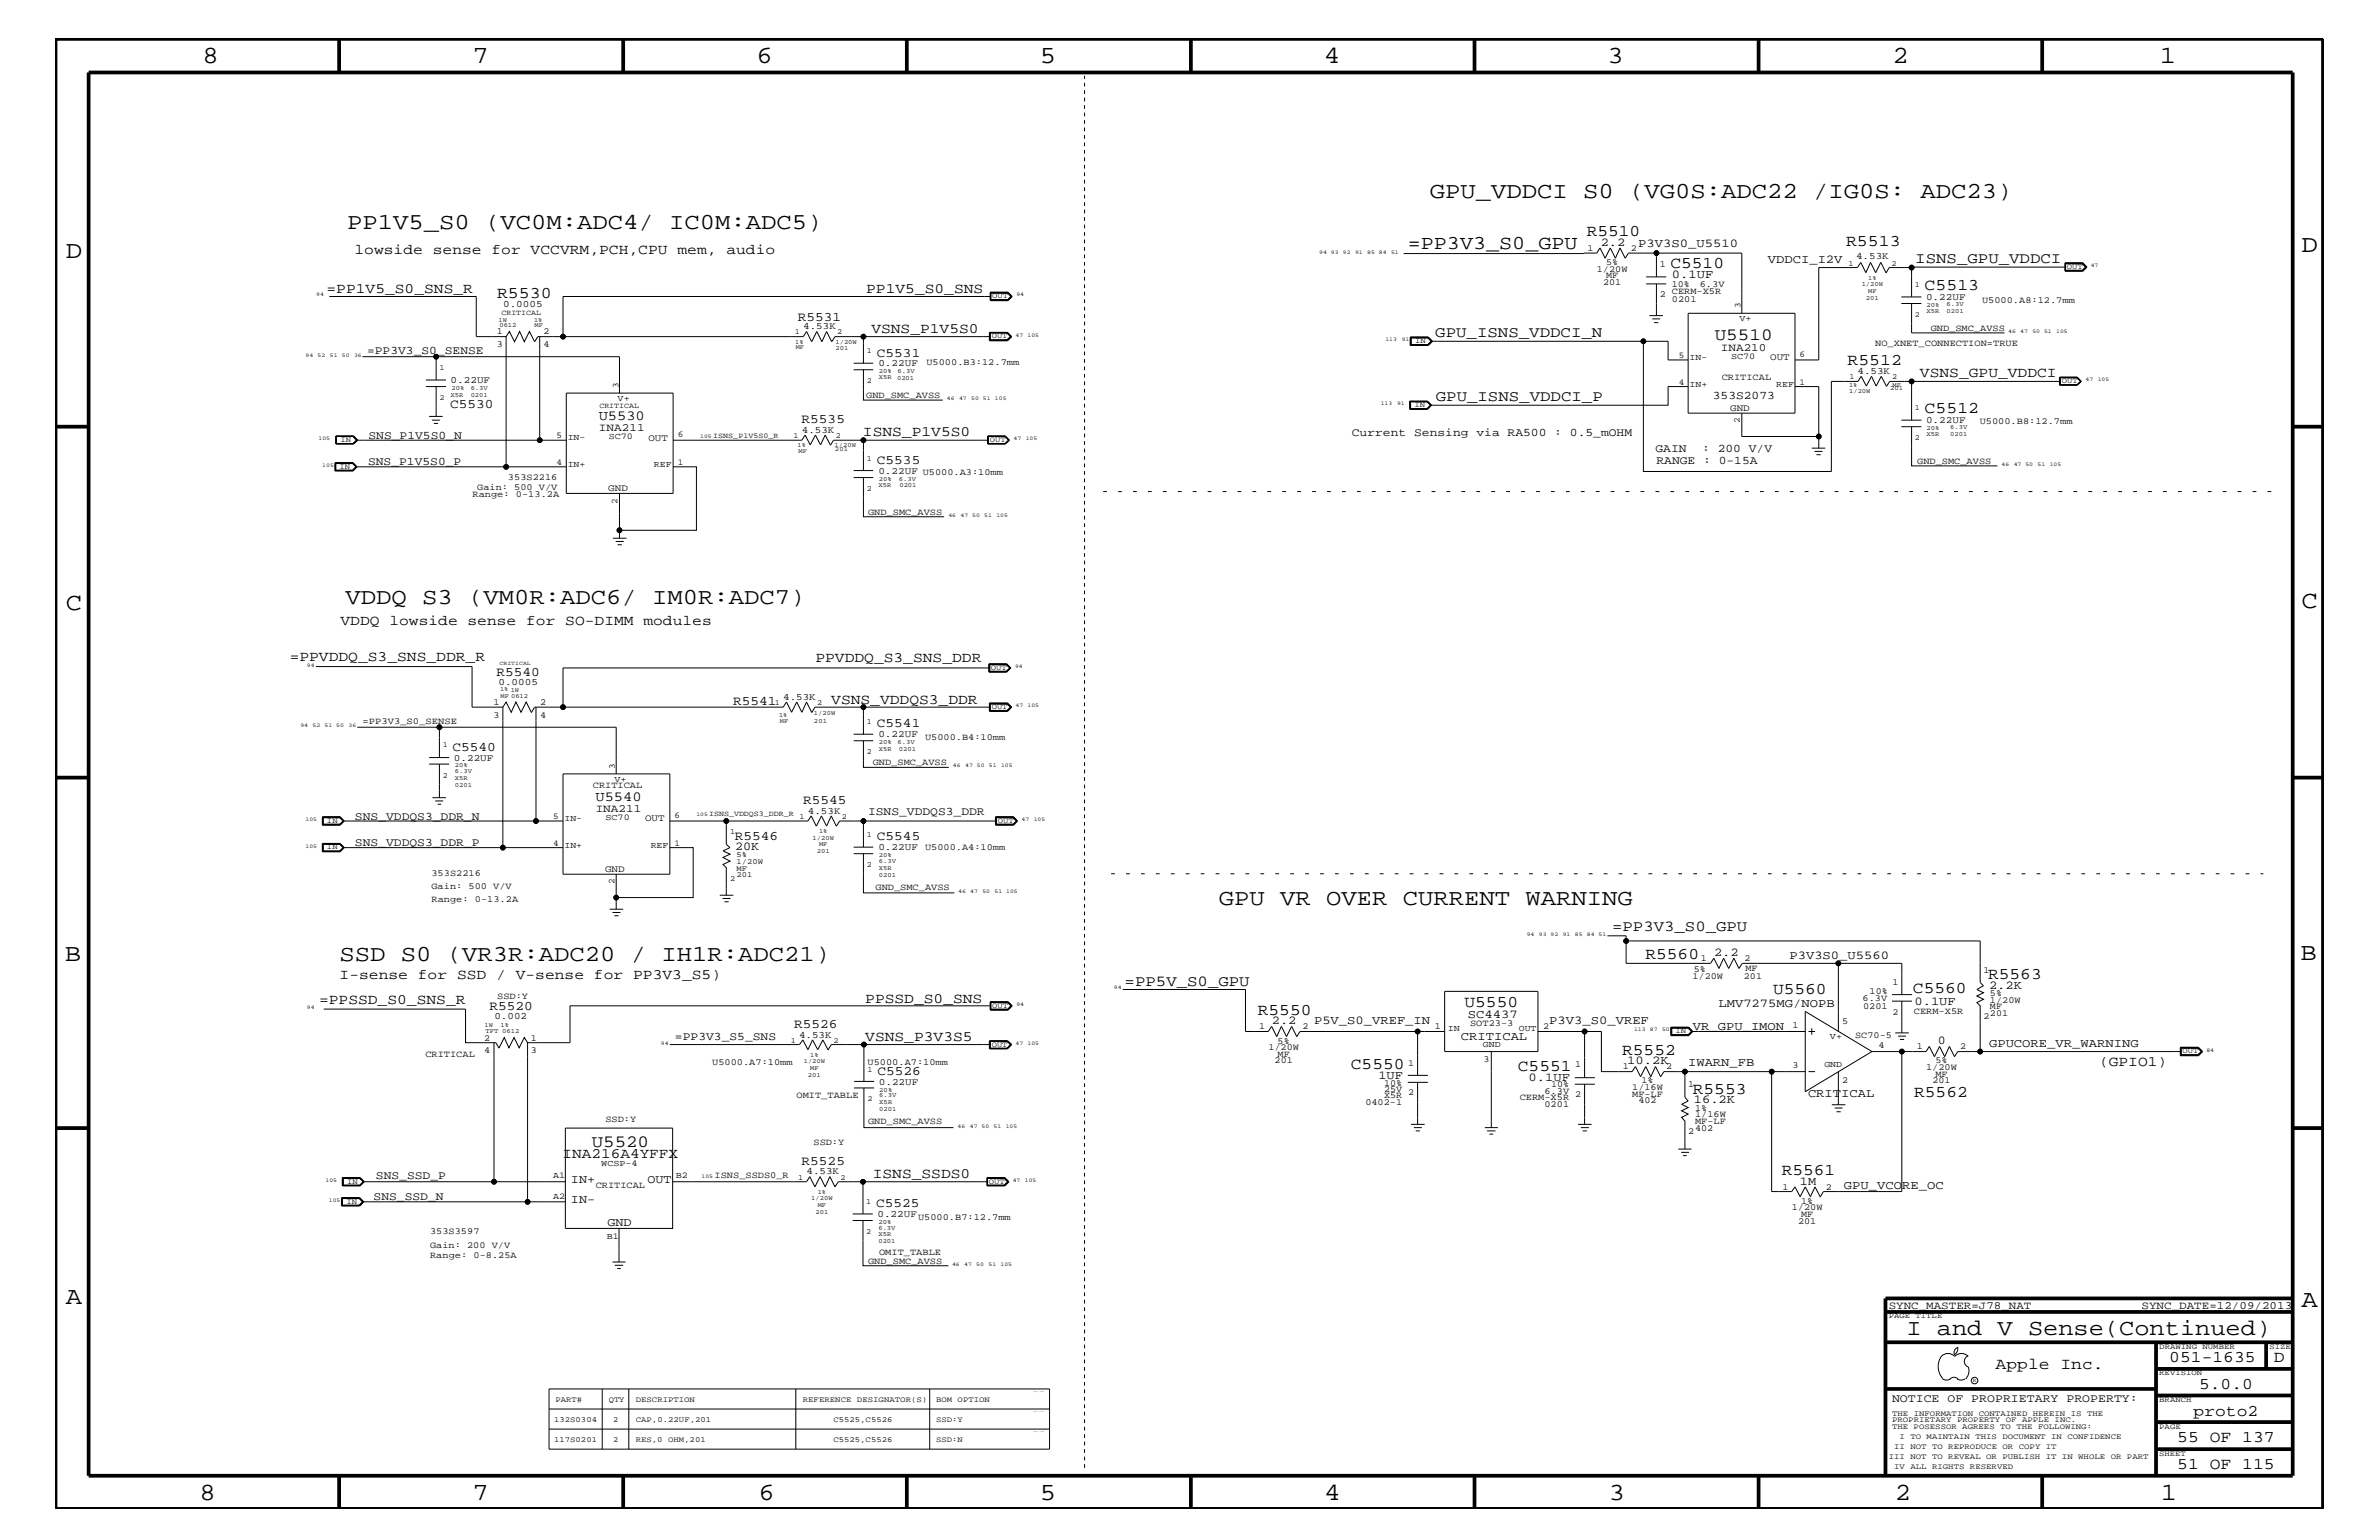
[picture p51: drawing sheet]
<svg xmlns="http://www.w3.org/2000/svg" width="432mm" height="279mm" viewBox="0 0 432 279" stroke-linecap="round" stroke-linejoin="round" font-family="sans-serif">
<defs><g id="words">
<g font-size="4.5">
<text x="36.7" y="11.5">8</text>
<text x="85.8" y="11.5">7</text>
<text x="137.3" y="11.5">6</text>
<text x="188.7" y="11.5">5</text>
<text x="240.3" y="11.5">4</text>
<text x="291.8" y="11.5">3</text>
<text x="343.5" y="11.5">2</text>
<text x="392" y="11.5">1</text>
<text x="11.9" y="46.8">D</text>
<text x="417.7" y="45.7">D</text>
<text x="11.9" y="110.6">C</text>
<text x="417.7" y="110.3">C</text>
<text x="11.8" y="174.3">B</text>
<text x="417.6" y="174.2">B</text>
<text x="11.9" y="236.7">A</text>
<text x="417.7" y="237.1">A</text>
<text x="36.2" y="272.1">8</text>
<text x="85.8" y="272.1">7</text>
<text x="137.7" y="272.1">6</text>
<text x="188.7" y="272.1">5</text>
<text x="240.4" y="272.1">4</text>
<text x="292" y="272.1">3</text>
<text x="343.9" y="272.1">2</text>
<text x="392.2" y="272.1">1</text>
</g>
<g font-size="4.1">
<text x="259.5" y="35.8">GPU_VDDCI S0 (VG0S:ADC22 /IG0S: ADC23)</text>
<text x="63" y="41.5">PP1V5_S0 (VC0M:ADC4/ IC0M:ADC5)</text>
<text x="62.7" y="109.5">VDDQ S3 (VM0R:ADC6/ IM0R:ADC7)</text>
<text x="221.2" y="164.1">GPU VR OVER CURRENT WARNING</text>
<text x="61.6" y="174.3">SSD S0 (VR3R:ADC20 / IH1R:ADC21)</text>
<text x="346" y="242.3">I and V Sense(Continued)</text>
</g>
<text font-size="3.6" x="255.5" y="45.2">=PP3V3_S0_GPU</text>
<g font-size="3.1">
<text x="311.2" y="61.7">U5510</text>
<text x="107.4" y="208.1">U5520</text>
</g>
<g font-size="3">
<text x="288" y="42.9">R5510</text>
<text x="335.1" y="44.6">R5513</text>
<text x="303.2" y="48.5">C5510</text>
<text x="349.3" y="52.7">C5513</text>
<text x="90.2" y="54">R5530</text>
<text x="335.3" y="66.2">R5512</text>
<text x="349.3" y="75">C5512</text>
<text x="298.7" y="174">R5560</text>
<text x="360.8" y="177.6">R5563</text>
<text x="228.3" y="184.1">R5550</text>
<text x="265.8" y="182.7">U5550</text>
<text x="321.8" y="180.4">U5560</text>
<text x="347.2" y="180.2">C5560</text>
<text x="294.4" y="191.4">R5552</text>
<text x="245.2" y="193.9">C5550</text>
<text x="275.5" y="194.3">C5551</text>
<text x="307.3" y="198.4">R5553</text>
<text x="347.4" y="199.1">R5562</text>
<text x="323.4" y="213.2">R5561</text>
<text x="362.2" y="248.4">Apple Inc.</text>
<text x="393.7" y="247.1">051-1635</text>
<text x="399.2" y="252">5.0.0</text>
<text x="412.7" y="247.1">D</text>
<text x="398.1" y="256.8">proto2</text>
<text x="395.2" y="261.6">55 OF 137</text>
<text x="395.2" y="266.6">51 OF 115</text>
</g>
<g font-size="2.8">
<text x="347.6" y="47.7">ISNS_GPU_VDDCI</text>
<text x="260.5" y="61.2">GPU_ISNS_VDDCI_N</text>
<text x="260.6" y="72.8">GPU_ISNS_VDDCI_P</text>
<text x="292.6" y="168.9">=PP3V3_S0_GPU</text>
<text x="204.1" y="178.8">=PP5V_S0_GPU</text>
</g>
<g font-size="2.6">
<text x="64.3" y="46.2">lowside sense for VCCVRM,PCH,CPU mem, audio</text>
<text x="59.3" y="53.2">=PP1V5_S0_SNS_R</text>
<text x="157.2" y="53.2">PP1V5_S0_SNS</text>
<text x="158.2" y="60.4">VSNS_P1V5S0</text>
<text x="348.5" y="68.4">VSNS_GPU_VDDCI</text>
<text x="156.6" y="79">ISNS_P1V5S0</text>
<text x="61.8" y="113.3">VDDQ lowside sense for SO-DIMM modules</text>
<text x="52.6" y="120">=PPVDDQ_S3_SNS_DDR_R</text>
<text x="148" y="120.2">PPVDDQ_S3_SNS_DDR</text>
<text x="150.9" y="127.7">VSNS_VDDQS3_DDR</text>
<text x="61.6" y="177.6">I-sense for SSD / V-sense for PP3V3_S5)</text>
<text x="57.9" y="182.2">=PPSSD_S0_SNS_R</text>
<text x="157.1" y="182.1">PPSSD_S0_SNS</text>
<text x="157.1" y="188.8">VSNS_P3V3S5</text>
<text x="381" y="193.4">(GPIO1)</text>
<text x="102.1" y="210.2">INA216A4YFFX</text>
<text x="158.4" y="213.6">ISNS_SSDS0</text>
</g>
<g font-size="2.5">
<text x="108.7" y="76.2">U5530</text>
<text x="108.1" y="145.3">U5540</text>
</g>
<g font-size="2.4">
<text x="144.8" y="58.3">R5531</text>
<text x="159.2" y="64.7">C5531</text>
<text x="81.7" y="74.1">C5530</text>
<text x="145.5" y="76.8">R5535</text>
<text x="159.2" y="84.2">C5535</text>
<text x="90.1" y="122.7">R5540</text>
<text x="133.1" y="127.9">R5541</text>
<text x="159.2" y="131.9">C5541</text>
<text x="82.1" y="136.2">C5540</text>
<text x="145.8" y="145.9">R5545</text>
<text x="133.3" y="152.4">R5546</text>
<text x="159.2" y="152.4">C5545</text>
<text x="88.9" y="183.3">R5520</text>
<text x="144.1" y="186.5">R5526</text>
<text x="159.3" y="195">C5526</text>
<text x="145.5" y="211.4">R5525</text>
<text x="159" y="219">C5525</text>
</g>
<g font-size="2.2">
<text x="290.5" y="44.6">2.2</text>
<text x="297.3" y="44.8">P3V3S0_U5510</text>
<text x="320.9" y="47.7">VDDCI_I2V</text>
<text x="303.4" y="50.4">0.1UF</text>
<text x="133.4" y="154.3">20K</text>
<text x="311.1" y="173.4">2.2</text>
<text x="324.8" y="173.9">P3V3S0_U5560</text>
<text x="361" y="179.4">2.2K</text>
<text x="230.8" y="185.8">2.2</text>
<text x="238.5" y="185.8">P5V_S0_VREF_IN</text>
<text x="266.4" y="184.7">SC4437</text>
<text x="281.2" y="185.8">P3V3_S0_VREF</text>
<text x="311.9" y="182.7">LMV7275MG/NOPB</text>
<text x="347.5" y="182.4">0.1UF</text>
<text x="265.2" y="188.7">CRITICAL</text>
<text x="307.3" y="186.9">VR_GPU_IMON</text>
<text x="351.7" y="189.4">0</text>
<text x="361" y="189.9">GPUCORE_VR_WARNING</text>
<text x="250.2" y="195.7">1UF</text>
<text x="277.5" y="196.1">0.1UF</text>
<text x="295.4" y="193.1">10.2K</text>
<text x="306.4" y="193.4">IWARN_FB</text>
<text x="307.4" y="200.2">16.2K</text>
<text x="328.2" y="199.1">CRITICAL</text>
<text x="103.6" y="214.6">IN+</text>
<text x="117.5" y="214.6">OUT</text>
<text x="326.7" y="214.9">1M</text>
<text x="334.7" y="215.8">GPU_VCORE_OC</text>
<text x="103.6" y="218.2">IN-</text>
<text x="110.2" y="222.4">GND</text>
</g>
<g font-size="2.1">
<text x="66.6" y="64.3">=PP3V3_S0_SENSE</text>
<text x="310.9" y="72.4">353S2073</text>
<text x="66.9" y="79.6">SNS_P1V5S0_N</text>
<text x="245.4" y="79">Current Sensing via RA500 : 0.5_mOHM</text>
<text x="300.5" y="82">GAIN</text>
<text x="308.9" y="82">: 200 V/V</text>
<text x="66.8" y="84.4">SNS_P1V5S0_P</text>
<text x="300.7" y="84.2">RANGE : 0-15A</text>
<text x="64.4" y="148.7">SNS_VDDQS3_DDR_N</text>
<text x="157.6" y="147.9">ISNS_VDDQS3_DDR</text>
<text x="64.4" y="153.5">SNS_VDDQS3_DDR_P</text>
<text x="122.5" y="188.7">=PP3V3_S5_SNS</text>
<text x="68.2" y="213.9">SNS_SSD_P</text>
<text x="67.8" y="217.8">SNS_SSD_N</text>
<text x="343.4" y="254.4">NOTICE OF PROPRIETARY PROPERTY:</text>
</g>
<g font-size="2">
<text x="312.3" y="63.7">INA210</text>
<text x="108.7" y="78.2">INA211</text>
<text x="108.1" y="147.3">INA211</text>
<text x="342.8" y="237.4">SYNC_MASTER=J78_NAT</text>
<text x="388.7" y="237.4">SYNC_DATE=12/09/2013</text>
</g>
<g font-size="1.8">
<text x="336.9" y="47">4.53K</text>
<text x="91.3" y="55.7">0.0005</text>
<text x="145.8" y="59.7">4.53K</text>
<text x="349.6" y="54.5">0.22UF</text>
<text x="321.3" y="65.4">OUT</text>
<text x="81.8" y="69.5">0.22UF</text>
<text x="159.4" y="66.5">0.22UF</text>
<text x="337.1" y="67.8">4.53K</text>
<text x="314" y="74.5">GND</text>
<text x="349.6" y="76.8">0.22UF</text>
<text x="117.7" y="80">OUT</text>
<text x="145.5" y="78.5">4.53K</text>
<text x="110.4" y="89.1">GND</text>
<text x="159.4" y="86">0.22UF U5000.A3:10mm</text>
<text x="90.5" y="124.2">0.0005</text>
<text x="142.2" y="127">4.53K</text>
<text x="159.4" y="133.8">0.22UF</text>
<text x="82.4" y="138">0.22UF</text>
<text x="117.1" y="149">OUT</text>
<text x="146.6" y="147.6">4.53K</text>
<text x="159.4" y="154.3">0.22UF</text>
<text x="109.8" y="158.2">GND</text>
<text x="89.7" y="184.9">0.002</text>
<text x="145" y="188.2">4.53K</text>
<text x="159.5" y="196.8">0.22UF</text>
<text x="146.4" y="213">4.53K</text>
<text x="159.3" y="220.8">0.22UF</text>
</g>
<g font-size="1.7">
<text x="288.1" y="45.5">1</text>
<text x="296" y="45.5">2</text>
<text x="289.8" y="49.3">1/20W</text>
<text x="291" y="51.7">201</text>
<text x="291.5" y="50.5">MF</text>
<text x="291.5" y="48">5%</text>
<text x="301.2" y="53.9">2</text>
<text x="301.2" y="48.5">1</text>
<text x="303.4" y="53.4">CERM-X5R</text>
<text x="303.4" y="52.1">10%</text>
<text x="308.5" y="52.1">6.3V</text>
<text x="303.4" y="54.7">0201</text>
<text x="359.7" y="55">U5000.A8:12.7mm</text>
<text x="90.2" y="63">3</text>
<text x="90.2" y="60.6">1</text>
<text x="98.6" y="63">4</text>
<text x="98.6" y="60.6">2</text>
<text x="340.4" y="62.9">NO_XNET_CONNECTION=TRUE</text>
<text x="350.4" y="60.1">GND_SMC_AVSS</text>
<text x="168.1" y="66.2">U5000.B3:12.7mm</text>
<text x="312.5" y="68.9">CRITICAL</text>
<text x="157.2" y="72.2">GND_SMC_AVSS</text>
<text x="359.3" y="76.9">U5000.B8:12.7mm</text>
<text x="86.6" y="88.8">Gain: 500 V/V</text>
<text x="92.2" y="87.1">353S2216</text>
<text x="348" y="84.2">GND_SMC_AVSS</text>
<text x="85.8" y="90.1">Range: 0-13.2A</text>
<text x="157.6" y="93.4">GND_SMC_AVSS</text>
<text x="65.8" y="131.3">=PP3V3_S0_SENSE</text>
<text x="89.6" y="130.2">3</text>
<text x="89.6" y="128">1</text>
<text x="98" y="130.2">4</text>
<text x="98" y="128">2</text>
<text x="167.9" y="134.2">U5000.B4:10mm</text>
<text x="107.6" y="143">CRITICAL</text>
<text x="158.4" y="138.7">GND_SMC_AVSS</text>
<text x="167.9" y="154.3">U5000.A4:10mm</text>
<text x="78.3" y="158.9">353S2216</text>
<text x="78.3" y="161.3">Gain: 500 V/V</text>
<text x="158.9" y="161.4">GND_SMC_AVSS</text>
<text x="78.3" y="163.7">Range: 0-13.2A</text>
<text x="307.2" y="177.7">1/20W</text>
<text x="307.4" y="176.3">5%</text>
<text x="308.7" y="174.4">1</text>
<text x="316.5" y="177.6">201</text>
<text x="316.7" y="174.4">2</text>
<text x="316.8" y="176.2">MF</text>
<text x="343.5" y="178.7">1</text>
<text x="360" y="176.5">1</text>
<text x="90.3" y="181.3">SSD:Y</text>
<text x="334.3" y="185.9">5</text>
<text x="338.1" y="181.6">6.3V</text>
<text x="338.2" y="183.1">0201</text>
<text x="339.3" y="180.4">10%</text>
<text x="343.5" y="184.1">2</text>
<text x="347.4" y="184">CERM-X5R</text>
<text x="360" y="184.9">2</text>
<text x="361.2" y="180.7">5%</text>
<text x="361.2" y="183.1">MF</text>
<text x="361.2" y="184.3">201</text>
<text x="361.2" y="181.9">1/20W</text>
<text x="77.2" y="191.7">CRITICAL</text>
<text x="87.9" y="191.1">4</text>
<text x="87.9" y="188.8">2</text>
<text x="96.4" y="191.1">3</text>
<text x="96.4" y="188.8">1</text>
<text x="228.5" y="186.7">1</text>
<text x="230.2" y="190.5">1/20W</text>
<text x="231.9" y="189.3">5%</text>
<text x="231.9" y="191.7">MF</text>
<text x="236.4" y="186.7">2</text>
<text x="260.4" y="186.6">1</text>
<text x="266.8" y="186.1">SOT23-3</text>
<text x="280.1" y="186.6">2</text>
<text x="325.4" y="186.5">1</text>
<text x="336.7" y="188.3">SC70-5</text>
<text x="341" y="190.2">4</text>
<text x="347.9" y="190.4">1</text>
<text x="355.8" y="190.4">2</text>
<text x="129.3" y="193.2">U5000.A7:10mm</text>
<text x="157.5" y="193.2">U5000.A7:10mm</text>
<text x="231.4" y="192.9">201</text>
<text x="251.2" y="197">10%</text>
<text x="255.6" y="193.3">1</text>
<text x="269.2" y="192.7">3</text>
<text x="281.5" y="197.3">10%</text>
<text x="285.9" y="193.7">1</text>
<text x="294.6" y="194">1</text>
<text x="296.2" y="197.8">1/16W</text>
<text x="297.9" y="196.5">1%</text>
<text x="302.4" y="194">2</text>
<text x="306.4" y="197.3">1</text>
<text x="325.4" y="193.7">3</text>
<text x="334.3" y="196.5">2</text>
<text x="349.6" y="194.2">1/20W</text>
<text x="350.7" y="196.5">201</text>
<text x="351.3" y="192.9">5%</text>
<text x="351.3" y="195.4">MF</text>
<text x="109.9" y="203.5">SSD:Y</text>
<text x="144.6" y="199.2">OMIT_TABLE</text>
<text x="157.6" y="204">GND_SMC_AVSS</text>
<text x="247.8" y="200.4">0402-1</text>
<text x="251.2" y="199.2">X5R</text>
<text x="251.2" y="198.1">25V</text>
<text x="255.6" y="198.7">2</text>
<text x="275.8" y="199.6">CERM-X5R</text>
<text x="280.3" y="198.4">6.3V</text>
<text x="280.3" y="200.9">0201</text>
<text x="285.9" y="199.1">2</text>
<text x="296.2" y="199">MF-LF</text>
<text x="297.4" y="200.2">402</text>
<text x="307.7" y="204">MF-LF</text>
<text x="307.7" y="201.5">1%</text>
<text x="307.7" y="202.7">1/16W</text>
<text x="147.7" y="207.7">SSD:Y</text>
<text x="306.4" y="205.8">2</text>
<text x="307.7" y="205.2">402</text>
<text x="108.1" y="215.6">CRITICAL</text>
<text x="129.7" y="213.6">ISNS_SSDS0_R</text>
<text x="323.5" y="215.8">1</text>
<text x="331.4" y="215.8">2</text>
<text x="166.6" y="221.3">U5000.B7:12.7mm</text>
<text x="325.2" y="219.6">1/20W</text>
<text x="326.9" y="218.4">1%</text>
<text x="326.9" y="220.8">MF</text>
<text x="78.1" y="224">353S3597</text>
<text x="78.1" y="226.4">Gain: 200 V/V</text>
<text x="159.6" y="227.6">OMIT_TABLE</text>
<text x="326.3" y="222">201</text>
<text x="78.1" y="228.2">Range: 0-8.25A</text>
<text x="157.6" y="229.4">GND_SMC_AVSS</text>
</g>
<g font-size="1.6">
<text x="315.7" y="58.3">V+</text>
<text x="315.9" y="55.8" transform="rotate(-90 315.9 55.8)">3</text>
<text x="304.7" y="64.9">5</text>
<text x="306.7" y="65.3">IN-</text>
<text x="314.2" y="65.1">SC70</text>
<text x="326.6" y="64.8">6</text>
<text x="112.3" y="70.4" transform="rotate(-90 112.3 70.4)">3</text>
<text x="304.7" y="69.8">4</text>
<text x="306.7" y="70.1">IN+</text>
<text x="322.4" y="70.1">REF</text>
<text x="326.6" y="69.8">1</text>
<text x="112.1" y="72.8">V+</text>
<text x="315.8" y="76.8" transform="rotate(-90 315.8 76.8)">2</text>
<text x="101" y="79.4">5</text>
<text x="103" y="79.9">IN-</text>
<text x="110.5" y="79.7">SC70</text>
<text x="123" y="79.4">6</text>
<text x="101" y="84.4">4</text>
<text x="103" y="84.7">IN+</text>
<text x="118.7" y="84.7">REF</text>
<text x="123" y="84.4">1</text>
<text x="112.1" y="91.4" transform="rotate(-90 112.1 91.4)">2</text>
<text x="111.5" y="141.9">V+</text>
<text x="111.6" y="139.5" transform="rotate(-90 111.6 139.5)">3</text>
<text x="100.4" y="148.5">5</text>
<text x="102.4" y="149">IN-</text>
<text x="109.9" y="148.8">SC70</text>
<text x="122.4" y="148.4">6</text>
<text x="100.4" y="153.4">4</text>
<text x="102.4" y="153.8">IN+</text>
<text x="118.1" y="153.8">REF</text>
<text x="122.4" y="153.4">1</text>
<text x="111.5" y="160.5" transform="rotate(-90 111.5 160.5)">2</text>
<text x="262.8" y="187.1">IN</text>
<text x="269.2" y="190">GND</text>
<text x="275.7" y="187.1">OUT</text>
<text x="332.1" y="188.6">V+</text>
<text x="331.1" y="193.6">GND</text>
<text x="100.4" y="213.8">A1</text>
<text x="109.1" y="211.6">WCSP-4</text>
<text x="122.7" y="213.8">B2</text>
<text x="100.4" y="217.5">A2</text>
<text x="110.2" y="224.7">B1</text>
</g>
<g font-size="1.4">
<text x="335.5" y="48.2">1</text>
<text x="343.3" y="48.2">2</text>
<text x="347.6" y="52.1">1</text>
<text x="375.2" y="48.8">OUT</text>
<text x="91" y="57.2">CRITICAL</text>
<text x="180.1" y="54.1">OUT</text>
<text x="347.6" y="57.5">2</text>
<text x="144.3" y="60.6">1</text>
<text x="152" y="60.6">2</text>
<text x="157.3" y="64">1</text>
<text x="180" y="61.4">OUT</text>
<text x="256.9" y="62.3">IN</text>
<text x="79.8" y="67.1">1</text>
<text x="157.3" y="69.5">2</text>
<text x="335.7" y="68.8">1</text>
<text x="343.4" y="68.8">2</text>
<text x="374.2" y="69.5">OUT</text>
<text x="79.8" y="72.6">2</text>
<text x="108.8" y="74">CRITICAL</text>
<text x="256.7" y="73.9">IN</text>
<text x="347.6" y="74.4">1</text>
<text x="61.8" y="80.2">IN</text>
<text x="129.5" y="79.4">ISNS_P1V5S0_R</text>
<text x="144" y="79.4">1</text>
<text x="151.7" y="79.4">2</text>
<text x="157.3" y="83.6">1</text>
<text x="179.7" y="80.2">OUT</text>
<text x="347.6" y="79.9">2</text>
<text x="61.6" y="85">IN</text>
<text x="157.3" y="89">2</text>
<text x="179.8" y="121.5">OUT</text>
<text x="140.6" y="128">1</text>
<text x="148.3" y="128">2</text>
<text x="157.3" y="131.3">1</text>
<text x="180" y="128.7">OUT</text>
<text x="80.3" y="135.6">1</text>
<text x="157.3" y="136.8">2</text>
<text x="80.3" y="141.1">2</text>
<text x="59.4" y="149.3">IN</text>
<text x="128.7" y="148.1">ISNS_VDDQS3_DDR_R</text>
<text x="145.1" y="148.5">1</text>
<text x="152.8" y="148.5">2</text>
<text x="181.1" y="149.3">OUT</text>
<text x="59.4" y="154.1">IN</text>
<text x="132.5" y="151.3">1</text>
<text x="133.7" y="155.6">5%</text>
<text x="157.3" y="151.8">1</text>
<text x="132.5" y="159.9">2</text>
<text x="133.7" y="159.2">201</text>
<text x="133.7" y="156.8">1/20W</text>
<text x="133.7" y="158">MF</text>
<text x="157.3" y="157.3">2</text>
<text x="180.1" y="182.9">OUT</text>
<text x="143.5" y="189.2">1</text>
<text x="151.3" y="189.2">2</text>
<text x="180" y="189.9">OUT</text>
<text x="304.1" y="187.5">IN</text>
<text x="396.2" y="191.1">OUT</text>
<text x="157.5" y="194.4">1</text>
<text x="157.5" y="199.8">2</text>
<text x="63" y="214.7">IN</text>
<text x="144.9" y="214.1">1</text>
<text x="152.6" y="214.1">2</text>
<text x="179.5" y="214.7">OUT</text>
<text x="62.9" y="218.4">IN</text>
<text x="157.2" y="218.4">1</text>
<text x="157.2" y="223.9">2</text>
<text x="342.8" y="239.2">PAGE TITLE</text>
<text x="391.9" y="244.7">DRAWING NUMBER</text>
<text x="411.9" y="244.7">SIZE</text>
<text x="391.9" y="249.5">REVISION</text>
<text x="100.8" y="254.4">PART#</text>
<text x="110.5" y="254.4">QTY</text>
<text x="115.4" y="254.4">DESCRIPTION</text>
<text x="145.7" y="254.4">REFERENCE DESIGNATOR(S)</text>
<text x="169.9" y="254.4">BOM OPTION</text>
<text x="343.4" y="256.8">THE INFORMATION CONTAINED HEREIN IS THE</text>
<text x="391.9" y="254.4">BRANCH</text>
<text x="100.6" y="258">132S0304</text>
<text x="100.6" y="261.6">117S0201</text>
<text x="111.3" y="258">2</text>
<text x="111.3" y="261.6">2</text>
<text x="115.4" y="258">CAP,0.22UF,201</text>
<text x="115.4" y="261.6">RES,0 OHM,201</text>
<text x="151.3" y="258">C5525,C5526</text>
<text x="151.3" y="261.6">C5525,C5526</text>
<text x="169.9" y="258">SSD:Y</text>
<text x="169.9" y="261.6">SSD:N</text>
<text x="343.4" y="258">PROPRIETARY PROPERTY OF APPLE INC.</text>
<text x="343.4" y="259.3">THE POSESSOR AGREES TO THE FOLLOWING:</text>
<text x="343.8" y="262.9">II NOT TO REPRODUCE OR COPY IT</text>
<text x="344.8" y="261.1">I TO MAINTAIN THIS DOCUMENT IN CONFIDENCE</text>
<text x="391.9" y="259.3">PAGE</text>
<text x="342.8" y="264.7">III NOT TO REVEAL OR PUBLISH IT IN WHOLE OR PART</text>
<text x="343.8" y="266.6">IV ALL RIGHTS RESERVED</text>
<text x="391.9" y="264.1">SHEET</text>
</g>
<g font-size="1.2">
<text x="337.9" y="51.9">1/20W</text>
<text x="339.1" y="50.7">1%</text>
<text x="339.1" y="53.2">MF</text>
<text x="90.5" y="58.4">1W</text>
<text x="90.6" y="59.4">0612</text>
<text x="96.9" y="58.4">1%</text>
<text x="97" y="59.4">MF</text>
<text x="338.7" y="54.4">201</text>
<text x="349.7" y="56.8">X5R</text>
<text x="349.7" y="55.7">20%</text>
<text x="353.3" y="56.8">0201</text>
<text x="353.3" y="55.6">6.3V</text>
<text x="144.4" y="62.3">1%</text>
<text x="144.4" y="63.4">MF</text>
<text x="151.6" y="62.3">1/20W</text>
<text x="151.6" y="63.4">201</text>
<text x="81.8" y="72">X5R</text>
<text x="82" y="70.7">20%</text>
<text x="85.4" y="70.7">6.3V</text>
<text x="85.4" y="72">0201</text>
<text x="159.5" y="67.7">20%</text>
<text x="159.5" y="68.8">X5R</text>
<text x="162.8" y="68.9">0201</text>
<text x="162.9" y="67.6">6.3V</text>
<text x="335.6" y="70.1">1%</text>
<text x="335.6" y="71.3">1/20W</text>
<text x="343.1" y="70.7">201</text>
<text x="343.5" y="70.1">MF</text>
<text x="354" y="77.9">6.3V</text>
<text x="144.8" y="81.1">1%</text>
<text x="144.9" y="82.2">MF</text>
<text x="151.5" y="81.1">1/20W</text>
<text x="151.6" y="81.9">201</text>
<text x="349.7" y="78">20%</text>
<text x="349.7" y="79.1">X5R</text>
<text x="354" y="79.1">0201</text>
<text x="159.4" y="88.4">X5R</text>
<text x="159.5" y="87.2">20%</text>
<text x="163.2" y="87.2">6.3V</text>
<text x="163.2" y="88.4">0201</text>
<text x="90.8" y="125.4">1% 1W</text>
<text x="90.8" y="126.6">MF 0612</text>
<text x="141.4" y="130.2">1%</text>
<text x="141.6" y="131.3">MF</text>
<text x="147.7" y="129.7">1/20W</text>
<text x="147.7" y="131.1">201</text>
<text x="159.5" y="135">20%</text>
<text x="159.5" y="136.2">X5R</text>
<text x="162.9" y="135">6.3V</text>
<text x="163.2" y="136.2">0201</text>
<text x="82.5" y="142.8">0201</text>
<text x="82.5" y="139.2">20%</text>
<text x="82.5" y="140.3">6.3V</text>
<text x="82.5" y="141.5">X5R</text>
<text x="147.5" y="152.3">1/20W</text>
<text x="148.3" y="154.7">201</text>
<text x="148.7" y="153.5">MF</text>
<text x="148.7" y="151.1">1%</text>
<text x="159.5" y="155.5">20%</text>
<text x="159.5" y="159">0201</text>
<text x="159.5" y="156.6">6.3V</text>
<text x="159.5" y="157.8">X5R</text>
<text x="88" y="186.3">1W</text>
<text x="88.1" y="187.5">TFT 0612</text>
<text x="90.8" y="186.3">1%</text>
<text x="147.1" y="191.7">1%</text>
<text x="145.9" y="192.9">1/20W</text>
<text x="146.6" y="195.4">201</text>
<text x="147.1" y="194.2">MF</text>
<text x="159.6" y="200.3">X5R</text>
<text x="159.6" y="199.1">6.3V</text>
<text x="159.6" y="201.5">0201</text>
<text x="159.6" y="198.1">20%</text>
<text x="147.2" y="217.8">1/20W</text>
<text x="148" y="220.2">201</text>
<text x="148.4" y="216.6">1%</text>
<text x="148.4" y="219">MF</text>
<text x="159.4" y="222">20%</text>
<text x="159.4" y="225.6">0201</text>
<text x="159.4" y="223.1">6.3V</text>
<text x="159.4" y="224.3">X5R</text>
</g>
<g font-size="1">
<text x="239.4" y="46">94 93</text>
<text x="243.8" y="46">92</text>
<text x="246" y="46">91</text>
<text x="248.2" y="46">85 84</text>
<text x="252.5" y="46">51</text>
<text x="57.4" y="53.8">94</text>
<text x="184.5" y="53.8">94</text>
<text x="379.5" y="48.5">47</text>
<text x="55.5" y="64.7">94</text>
<text x="57.7" y="64.7">52</text>
<text x="59.9" y="64.7">51</text>
<text x="62.1" y="64.7">50</text>
<text x="64.3" y="64.7">36</text>
<text x="184.3" y="61.1">47</text>
<text x="186.5" y="61.1">105</text>
<text x="251.5" y="61.9">113</text>
<text x="254.4" y="61.9">91</text>
<text x="364.5" y="60.4">46</text>
<text x="366.7" y="60.4">47</text>
<text x="368.9" y="60.4">50 51</text>
<text x="373.2" y="60.4">105</text>
<text x="378.5" y="69.2">47</text>
<text x="380.7" y="69.2">105</text>
<text x="171.9" y="72.6">46</text>
<text x="174.1" y="72.6">47</text>
<text x="176.3" y="72.6">50 51</text>
<text x="180.6" y="72.6">105</text>
<text x="250.6" y="73.5">113</text>
<text x="253.6" y="73.5">91</text>
<text x="57.8" y="79.9">105</text>
<text x="127.1" y="79.4">105</text>
<text x="184" y="79.9">47</text>
<text x="186.2" y="79.9">105</text>
<text x="58.5" y="84.7">105</text>
<text x="363.3" y="84.5">46</text>
<text x="365.5" y="84.5">47 50</text>
<text x="369.8" y="84.5">51</text>
<text x="372" y="84.5">105</text>
<text x="172.1" y="93.8">46</text>
<text x="174.3" y="93.8">47 50</text>
<text x="178.6" y="93.8">51</text>
<text x="180.8" y="93.8">105</text>
<text x="55.7" y="120.9">94</text>
<text x="90.7" y="120.7">CRITICAL</text>
<text x="184.2" y="121.2">94</text>
<text x="54.5" y="131.9">94</text>
<text x="56.7" y="131.9">52</text>
<text x="58.9" y="131.9">51 50</text>
<text x="63.2" y="131.9">36</text>
<text x="184.3" y="128.3">47</text>
<text x="186.5" y="128.3">105</text>
<text x="173" y="139.2">46</text>
<text x="175.2" y="139.2">47 50</text>
<text x="179.5" y="139.2">51</text>
<text x="181.7" y="139.2">105</text>
<text x="55.5" y="149">105</text>
<text x="126.4" y="148.1">105</text>
<text x="185.4" y="149">47</text>
<text x="187.6" y="149">105</text>
<text x="55.5" y="153.8">105</text>
<text x="173.9" y="162">46</text>
<text x="176.1" y="162">47</text>
<text x="178.3" y="162">50</text>
<text x="180.5" y="162">51 105</text>
<text x="277.1" y="169.8">94</text>
<text x="279.3" y="169.8">93 92</text>
<text x="283.6" y="169.8">91</text>
<text x="285.8" y="169.8">85</text>
<text x="288" y="169.8">84 51</text>
<text x="202.2" y="179.5">94</text>
<text x="55.7" y="183.1">94</text>
<text x="184.5" y="182.5">94</text>
<text x="120" y="189.5">94</text>
<text x="184.3" y="189.5">47</text>
<text x="186.5" y="189.5">105</text>
<text x="296.6" y="187.1">113</text>
<text x="299.5" y="187.1">87</text>
<text x="301.7" y="187.1">50</text>
<text x="400.5" y="190.8">84</text>
<text x="173.8" y="204.6">46</text>
<text x="176" y="204.6">47 50</text>
<text x="180.3" y="204.6">51</text>
<text x="182.5" y="204.6">105</text>
<text x="59.1" y="214.4">105</text>
<text x="127.3" y="213.6">105</text>
<text x="183.8" y="214.4">47</text>
<text x="186" y="214.4">105</text>
<text x="59.7" y="218">105</text>
<text x="172.8" y="229.6">46</text>
<text x="175" y="229.6">47</text>
<text x="177.2" y="229.6">50</text>
<text x="179.4" y="229.6">51</text>
<text x="181.6" y="229.6">105</text>
<text x="358.1" y="250.7">R</text>
</g>
</g></defs>
<g fill="none" stroke="#000" stroke-width=".18">
<path d="M59.8 53.8h26.6v7.3h5.5l.6-1 .9 1.9 .9-1.9 .9 1.9 .9-1.9 .9 1.9 .6-.9h4.6M179.7 53h3.3l.7 .8-.7 .8h-3.3zM179.8 53.8h-77.6v7.3h43.6l.6-1 .9 1.9 1-1.9 .9 1.9 .8-1.9 1 1.9 .6-.9h28.1M179.8 53.1h3.2l.6 .7-.6 .6h-3.2zM179.8 53.2h3.1l.6 .6-.6 .6M183 53l.6 .8-.6 .7h-3.3M254.8 46h32.6l2.4-.1 .6-.9 .9 1.8 1-1.8 .9 1.8 .8-1.8 1 1.8 .6-.9h20.5v10.9M298.8 51.5h3.6M298.8 50.2h3.6M299.4 57.3h2.4M299.9 57.9h1.4M300.2 58.5h.8"/>
<path d="M300.7 45.9v4.3M300.7 51.5v5.8M306.4 56.8h19.4v18.2h-19.4zM342.3 49.6l.6-1.1h4.1v5.4M342.3 49.5l-.9-1.9-1 1.9-.9-1.9-.8 1.9-1-1.9-.6 .9h-7v16.8h-4.3M345.1 55.1h3.6M345.1 53.9h3.6M347 55.1v5.3h16.8M374.8 47.7h3.2l.8 .8-.8 .7h-3.2zM374.9 47.8h3.1l.6 .7-.6 .6h-3.1zM374.9 47.9h3.1l.5 .6-.5 .6M374.9 48.5h-27.9"/>
<path d="M378 47.7l.7 .8-.7 .6h-3.2M64.1 79.2h-3.1v1.3h3.1M64.1 79.2l.7 .7-.7 .6M64.1 79.2l.6 .7M64.2 79.1h-3.2v1.4h3.2M64.2 79.1l.7 .8-.7 .6M64.7 79.9l-.6 .6M65.8 64.7h13.4v4.2M77.3 70.1h3.6M77.3 68.9h3.6M77.9 75.6h2.4M78.4 76.2h1.4"/>
<path d="M78.7 76.8h.8M79.2 64.7h33.2v6.6M79.2 70.1v5.5M91.9 61.1v23.6h-27.3M98 61.1v18.8h-33.3M98 79.9h4.8M102.8 71.3h19.4v18.2h-19.4zM122.2 79.9h23.3l.6-1 1 1.8 .9-1.8 .9 1.8 .9-1.8 .9 1.8M154.9 67.1h3.6M154.9 65.9h3.6M156.7 67.1v5.5h14.4M156.7 61.1v4.8"/>
<path d="M156.7 79.9v5.5M179.3 79.1v1.4M179.3 79.2h3.2M179.4 79.9h-28.1l-.6 .9M179.4 79.2v1.3M179.6 60.3h3.3l.7 .8-.7 .7h-3.3zM179.7 60.3v1.5h3.1l.8-.7-.8-.8M179.7 61.7h3.1M179.7 60.4h3.1M179.7 60.4v1.3M182.5 79.1h-3.3v1.4h3.3M182.5 79.1l.7 .8-.7 .6"/>
<path d="M182.5 79.1l.6 .8M182.5 79.2l.6 .7M182.5 79.2l.5 .7-.5 .6M182.8 60.4l.7 .7-.7 .6M182.8 60.4l.6 .7-.6 .6M183.1 79.9l-.6 .6M255.9 72.8h3.2l.7 .7-.7 .8h-3.2zM255.9 61.2h3.3l.8 .7-.8 .8h-3.3zM256 61.2v1.4h3.2l.7-.7-.7-.7M256 72.9h3l.7 .6-.7 .6h-3zM256.1 61.2h3.1l.6 .7-.6 .6h-3.1zM256.1 61.3h3.1l.6 .6"/>
<path d="M259.1 72.8h-3.2v1.4h3.2M259.1 72.8l.7 .7-.7 .7M259.1 72.8l.6 .7M259.7 73.5l-.6 .7M259.8 61.9h38.5v23.6h34.1v-16.3h4.8l.6-.9 1 1.7 .9-1.7 .8 1.7 1-1.7 .9 1.7M259.8 61.9l-.6 .6M298.3 61.9h4.5v3.4h3.6M306.4 70.1h-3.6v3.4h-43.1M316.1 75v4.2h14M325.8 70.1h4.3v11.2M342.4 70.1l.6-.9h4v7M345.1 77.4h3.6"/>
<path d="M345.1 76.2h3.6M347 77.4v7.1h15.5M347 69.2h27M373.9 69.8h3.1M373.9 68.4v1.5M373.9 68.5h3.1M374 68.5v1.3M377 68.4h-3.2v1.5h3.2M377 68.4l.8 .8-.8 .7M377 68.4l.7 .8M377 68.5l.7 .7M377 68.5l.6 .7-.6 .6"/>
<path d="M377.7 69.2l-.7 .7M377.7 69.2l-.7 .6M60.8 83.9h3.3l.7 .8-.7 .8h-3.3zM61 84.1h3l.6 .6-.6 .6h-3zM64 84h-3.1v1.4h3.1M64 84l.7 .7-.7 .7M64 84l.8 .7M64.8 84.7l-.8 .7M91.9 84.7h10.9M111.3 97.6h2.4M111.8 98.2h1.4M112.1 98.8h.8"/>
<path d="M112.4 96.2v1.4M122.2 84.7h4.2v11.5h-14v-6.7M154.9 86.6h3.6M154.9 85.4h3.6M156.7 86.6v7.2h14.7M179.3 80.5h3.2M328.8 81.3h2.5M329.4 81.9h1.4M329.7 82.5h.8M57.3 120.9h28.4v7.4h5.6l.6-.9 .9 1.8 .8-1.8 1 1.8 .9-1.8 .9 1.8M64.9 131.9h46.9v8.5M77.9 138.6h3.6"/>
<path d="M77.9 137.4h3.6M79.8 131.9v5.5M79.8 138.6v6.1M91.3 128.3v25.5M97.3 128.3v20.7M102.2 128.3h-5.2l-.6 1M147.3 129.3l.6-1h8.8v4.9M154.9 134.4h3.6M154.9 133.2h3.6M156.7 134.4v4.8h15.5M156.7 128.3h23M179.5 120.4h3.2l.8 .8-.8 .7h-3.2z"/>
<path d="M179.5 121.9h3.2M179.5 120.5h3.2M179.6 120.5v1.4M179.6 127.5h3.3l.7 .8-.7 .8h-3.3zM179.7 121.2h-77.5v7.1h40l.5-.9 1 1.8 .9-1.8 .9 1.8 .9-1.8 .9 1.8M179.7 129.1v-1.5h3.1l.8 .7-.8 .8M179.7 120.6h2.9l.7 .6-.7 .6h-2.9zM179.7 127.7h3.1M179.7 127.7v1.2h3.1l.6-.6-.6-.6M182.7 120.5l.7 .7-.7 .7M182.7 120.5l.6 .7M182.8 127.7l.7 .6-.7 .7h-3.1"/>
<path d="M183.3 121.2l-.6 .7M58.5 148.2h3.2l.8 .8-.8 .7h-3.2zM58.5 153h3.2l.8 .8-.8 .7h-3.2zM58.6 148.2v1.4h3.1l.7-.6-.7-.8M58.6 148.3h3.1l.6 .7M58.7 153.2h2.9l.7 .6-.7 .6h-2.9zM61.7 153.1h-3.1v1.4h3.1M61.7 153.1l.7 .7-.7 .7M61.7 153.1l.6 .7M62.3 149l-.6 .5h-3.1M62.3 149l-.7-.6h-2.9v1.1M62.3 149h39.9"/>
<path d="M62.3 153.8h39.9M62.3 149l-.7 .5M62.3 153.8l-.6 .7M78.5 144.7h2.4M79 145.3h1.4M79.4 145.9h.7M102.2 140.4h19.4v18.2h-19.4zM121.6 153.8h4.2v9h-14v-4.2M121.6 149h10.2M154.9 154.9h3.6M154.9 153.7h3.6M156.7 154.9v7.1h16.5"/>
<path d="M156.7 149v4.7M180.7 148.2h3.3l.7 .8-.7 .7h-3.3zM180.8 149.5h3.1M180.8 148.2v1.4h3.1l.8-.6M180.8 148.3h3.1l.7 .7-.7 .5M180.8 149h-28.4l-.6 .9-.9-1.9-.9 1.9-.9-1.9-.9 1.9-1-1.9-.6 1h-14.8v4.2l.7 .6-1.3 .6 1.3 .6-1.3 .6 1.3 .6-1.3 .6 .6 .6v5M180.8 149.5v-1.1h3.1l.6 .6-.6 .5M183.9 148.2l.8 .8M110.7 165h2.4M111.2 165.6h1.4M111.5 166.1h.8M111.8 162.8v2.2"/>
<path d="M130.6 162.4h2.5M131.1 163h1.5M131.5 163.6h.7M203.8 179.5h22.3v7.6h4.1l.6-.9 .9 1.9 .9-1.9 .9 1.9 .9-1.9 1 1.9 .6-1h21.3M262.2 179.9h16.9v10.9h-16.9zM291.8 169.8h3.3v.9M333.7 174.8h11.5v5.7M58.8 183.1h25.7v6.1h5.5l.6 1M89.7 189.2v25.2h12.9M95.8 189.2v28.8h6.8M121.6 189.5h23.5l.6-.8 .9 1.7 .9-1.7 .9 1.7 1-1.7 .9 1.7M150.3 190.5l.6-1h5.9v6.7"/>
<path d="M155 197.4h3.7M155 196.2h3.7M156.8 197.4v7.2h16.3M156.8 189.5h22.9M179.6 188.8h3.3l.7 .7-.7 .8h-3.3zM179.7 188.8v1.5M179.7 190.2h3.1M179.7 188.9h3.1M179.7 181.7h3.3l.7 .8-.7 .7h-3.3zM179.7 188.9v1.3M179.7 181.8h3.3l.6 .7-.6 .7M179.8 182.5h-76.3v6.7h-7.7l-.6-1-1 1.9-.9-1.9-.9 1.9-.9-1.9-.9 1.9"/>
<path d="M179.8 181.9h3.2l.6 .6-.6 .7h-3.2zM182.8 188.8l.8 .7-.8 .8M182.8 188.9l.7 .6-.7 .7M182.8 188.9l.6 .6-.6 .7M182.9 181.9l.6 .6-.6 .6h-3.1M255.5 196.4h3.7M255.5 195.1h3.7M257.3 196.4v7.6M262.2 187.1h-4.9v8M270.7 190.8v13.8M279.1 187.1h8.5M285.8 196.7h3.7"/>
<path d="M285.8 195.5h3.7M287.6 196.7v7.3M303.3 186.4h3.2l.8 .7-.8 .8h-3.2zM303.4 186.5h3.1l.6 .6-.6 .6h-3.1zM305.8 194.4h-3.8l-.6 1-.9-1.9-.9 1.9-.9-1.9-.9 1.9-1-1.9-.6 .9h-5.5v-7.3h-3.1v8.4M306.5 186.4l.7 .7-.7 .7h-3.2M307 187.1h20.7M307 187.1l-.6 .6M307 187.1l-.6-.6h-3v1.2M321.6 194.4h-15.8v4.7l.6 .7-1.2 .5 1.2 .6-1.2 .6 1.2 .6-1.2 .6 .6 .7v5.1M321.6 194.4v21.8h3.6l.6-.9 .9 1.8 1-1.8 .9 1.8 .8-1.8 1 1.8M321.6 194.4h6.1"/>
<path d="M327.7 183.5l12.1 7.3-12.1 7.3zM328.3 194.4h1.1M328.3 187.1h1.1M328.8 186.5v1.2M333.7 187.1v-12.3h-17.5l-.6 .9-.9-1.9-.9 1.9-1-1.9-.8 1.9-.9-1.9-.6 1h-15.4v-4.1h64.3v7.6l.6 .5-1.2 .7 1.2 .6-1.2 .6 1.2 .6-1.2 .6 .6 .6v8.3h36.5M333.7 194.4v6M339.8 190.8h9.8l.6-.9 .9 1.8 .9-1.8 1 1.8 .8-1.8 1 1.8 .5-.9h4.1M343.4 181.6h3.6M343.4 180.5h3.6M344 187.4h2.5M344.5 188h1.4M344.8 188.6h.8"/>
<path d="M345.2 181.6v5.8M345.2 190.8v25.4h-14.2l-.6 1M395.7 190h3.3l.8 .8-.8 .7h-3.3zM395.8 191.4h3.1M395.8 190v1.5h3.1l.8-.7-.8-.8M395.8 190.1h3.1l.7 .7-.7 .6M395.9 191.4v-1.2h3l.6 .6-.6 .6M62 217.3h3.3l.7 .7-.7 .8h-3.3zM62.1 217.4h3.2l.7 .6-.7 .7h-3.2zM62.1 215.1h3.3M62.1 213.6h3.3l.7 .8-.7 .8h-3.3zM62.1 213.7h3.3"/>
<path d="M62.1 217.4v1.3M62.1 217.5h3.1l.6 .5M62.2 213.7v1.4M62.3 213.8h3l.7 .6-.7 .6h-3zM65.2 217.4l.7 .6-.7 .7M65.4 213.7l.6 .7-.6 .7M65.4 213.7l.6 .7M65.8 218h30M65.8 218l-.6 .6h-3.1M66 214.4h23.7M66 214.4l-.6 .7M102.6 204.7h19.5v18.2h-19.5z"/>
<path d="M122.1 214.4h24.3l.6-.9 .9 1.8 .9-1.8 1 1.8 .8-1.8 1 1.8 .5-.9h4.5v5.8M156.6 214.4h22.6M179.2 213.6h3.2l.7 .8-.7 .8h-3.2zM179.2 213.7h3.2l.6 .7-.6 .7h-3.2M179.2 213.8h3.1l.6 .6-.6 .6h-3.1M179.2 213.7v1.4M182.3 213.7l.7 .7-.7 .7M256.1 204h2.5M256.6 204.6h1.5M257 205.2h.7M269.5 204.6h2.4M269.9 205.2h1.5"/>
<path d="M270.3 205.8h.7M286.4 204h2.5M286.9 204.6h1.5M287.3 205.2h.7M304.6 208.5h2.4M305.1 209.1h1.5M305.5 209.7h.7M332.5 200.4h2.4M333 201h1.4M333.3 201.7h.8M111.2 229h2.3M111.6 229.6h1.5"/>
<path d="M112 230.2h.7M112.4 222.9v6.1M154.8 221.4h3.6M154.8 220.2h3.6M156.6 221.4v8.2h15.5M99.7 252h90.8v10.9h-90.8zM99.7 259.3h90.8M99.7 255.6h90.8M109.3 252v10.9M114.1 252v10.9M144.4 252v10.9M168.7 252v10.9"/>
<path d="M352.3 246.1a1.72 1.72 0 0 1 2.5 0 1.69 1.69 0 0 1 2.4 0M352.4 246a3.2 3.2 0 0 0 .4 4.3l.8 .1 .4-.2M354 250.2l.7-.3 .7 .3M355.2 250.2l.7 .2 .7-.2M355.3 244.4v.3a1.18 1.18 0 0 1-.6 1.1M355.4 244.4a.99 .99 0 0 0-.6 1.4M357.2 246a1.04 1.04 0 0 0-.7 1 1.04 1.04 0 0 0 .7 1M357.3 248l.1 .7a2.11 2.11 0 0 1-.6 1.5"/>
<circle cx="300.7" cy="45.9" r=".42"/>
<circle cx="347" cy="48.5" r=".42"/>
<circle cx="79.2" cy="64.7" r=".42"/>
<circle cx="98" cy="79.9" r=".42"/>
<circle cx="102.2" cy="61.1" r=".42"/>
<circle cx="156.7" cy="61.1" r=".42"/>
<circle cx="156.7" cy="79.9" r=".42"/>
<circle cx="298.3" cy="61.9" r=".42"/>
<circle cx="330.1" cy="79.2" r=".42"/>
<circle cx="347" cy="69.2" r=".42"/>
<circle cx="91.9" cy="84.7" r=".42"/>
<circle cx="112.4" cy="96.2" r=".42"/>
<circle cx="79.8" cy="131.9" r=".42"/>
<circle cx="102.2" cy="128.3" r=".42"/>
<circle cx="156.7" cy="128.3" r=".42"/>
<circle cx="91.3" cy="153.8" r=".42"/>
<circle cx="97.3" cy="149" r=".42"/>
<circle cx="131.8" cy="149" r=".42"/>
<circle cx="156.7" cy="149" r=".42"/>
<circle cx="111.8" cy="162.8" r=".42"/>
<circle cx="295.1" cy="170.7" r=".42"/>
<circle cx="333.7" cy="174.8" r=".42"/>
<circle cx="156.8" cy="189.5" r=".42"/>
<circle cx="257.3" cy="187.1" r=".42"/>
<circle cx="287.6" cy="187.1" r=".42"/>
<circle cx="305.8" cy="194.4" r=".42"/>
<circle cx="321.6" cy="194.4" r=".42"/>
<circle cx="345.2" cy="190.8" r=".42"/>
<circle cx="359.4" cy="190.8" r=".42"/>
<circle cx="89.7" cy="214.4" r=".42"/>
<circle cx="95.8" cy="218" r=".42"/>
<circle cx="156.6" cy="214.4" r=".42"/>
<circle cx="358.4" cy="250.5" r=".59"/>
</g>
<g fill="none" stroke="#000" stroke-width=".68" stroke-linecap="butt">
<path d="M10.1 7.1h411.5v266.7h-411.5zM16.1 13.2h400v254.5h-400zM61.6 7.1v6.1M113.1 7.1v6.1M164.6 7.1v6.1M216.2 7.1v6.1M267.6 7.1v6.1M319.2 7.1v6.1M370.7 7.1v6.1M10.1 77.4h6M416.1 77.4h5.5M10.1 141.1h6"/>
<path d="M416.1 141.1h5.5M10.1 204.7h6M416.1 204.7h5.5M342.2 238h73.9M416.1 235.6h-73.9v32.1M342.2 243.5h73.9M342.2 252h49.1M391.3 248.4h24.8M391.3 243.5v24.2M391.3 258h24.8M391.3 253.2h24.8M411.3 243.5v4.9"/>
<path d="M61.6 267.7v6.1M113.1 267.7v6.1M164.6 267.7v6.1M216.2 268v5.8M267.6 267.7v6.1M319.2 267.7v6.1M370.7 267.7v6.1M391.3 262.9h24.8"/>
</g>
<path d="M200.2 89.2h213.1M201.7 158.5h209.1" fill="none" stroke="#000" stroke-width=".18" stroke-dasharray=".7 2" stroke-linecap="butt"/>
<path d="M196.9 266.3v-252.6" fill="none" stroke="#000" stroke-width=".18" stroke-dasharray=".7 .7 .7 .7" stroke-linecap="butt"/>
<g fill="#000">
<circle cx="300.7" cy="45.9" r=".42"/>
<circle cx="347" cy="48.5" r=".42"/>
<circle cx="79.2" cy="64.7" r=".42"/>
<circle cx="98" cy="79.9" r=".42"/>
<circle cx="102.2" cy="61.1" r=".42"/>
<circle cx="156.7" cy="61.1" r=".42"/>
<circle cx="156.7" cy="79.9" r=".42"/>
<circle cx="298.3" cy="61.9" r=".42"/>
<circle cx="330.1" cy="79.2" r=".42"/>
<circle cx="347" cy="69.2" r=".42"/>
<circle cx="91.9" cy="84.7" r=".42"/>
<circle cx="112.4" cy="96.2" r=".42"/>
<circle cx="79.8" cy="131.9" r=".42"/>
<circle cx="102.2" cy="128.3" r=".42"/>
<circle cx="156.7" cy="128.3" r=".42"/>
<circle cx="91.3" cy="153.8" r=".42"/>
<circle cx="97.3" cy="149" r=".42"/>
<circle cx="131.8" cy="149" r=".42"/>
<circle cx="156.7" cy="149" r=".42"/>
<circle cx="111.8" cy="162.8" r=".42"/>
<circle cx="295.1" cy="170.7" r=".42"/>
<circle cx="333.7" cy="174.8" r=".42"/>
<circle cx="156.8" cy="189.5" r=".42"/>
<circle cx="257.3" cy="187.1" r=".42"/>
<circle cx="287.6" cy="187.1" r=".42"/>
<circle cx="305.8" cy="194.4" r=".42"/>
<circle cx="321.6" cy="194.4" r=".42"/>
<circle cx="345.2" cy="190.8" r=".42"/>
<circle cx="359.4" cy="190.8" r=".42"/>
<circle cx="89.7" cy="214.4" r=".42"/>
<circle cx="95.8" cy="218" r=".42"/>
<circle cx="156.6" cy="214.4" r=".42"/>
</g>
<use href="#words"/>
</svg>
